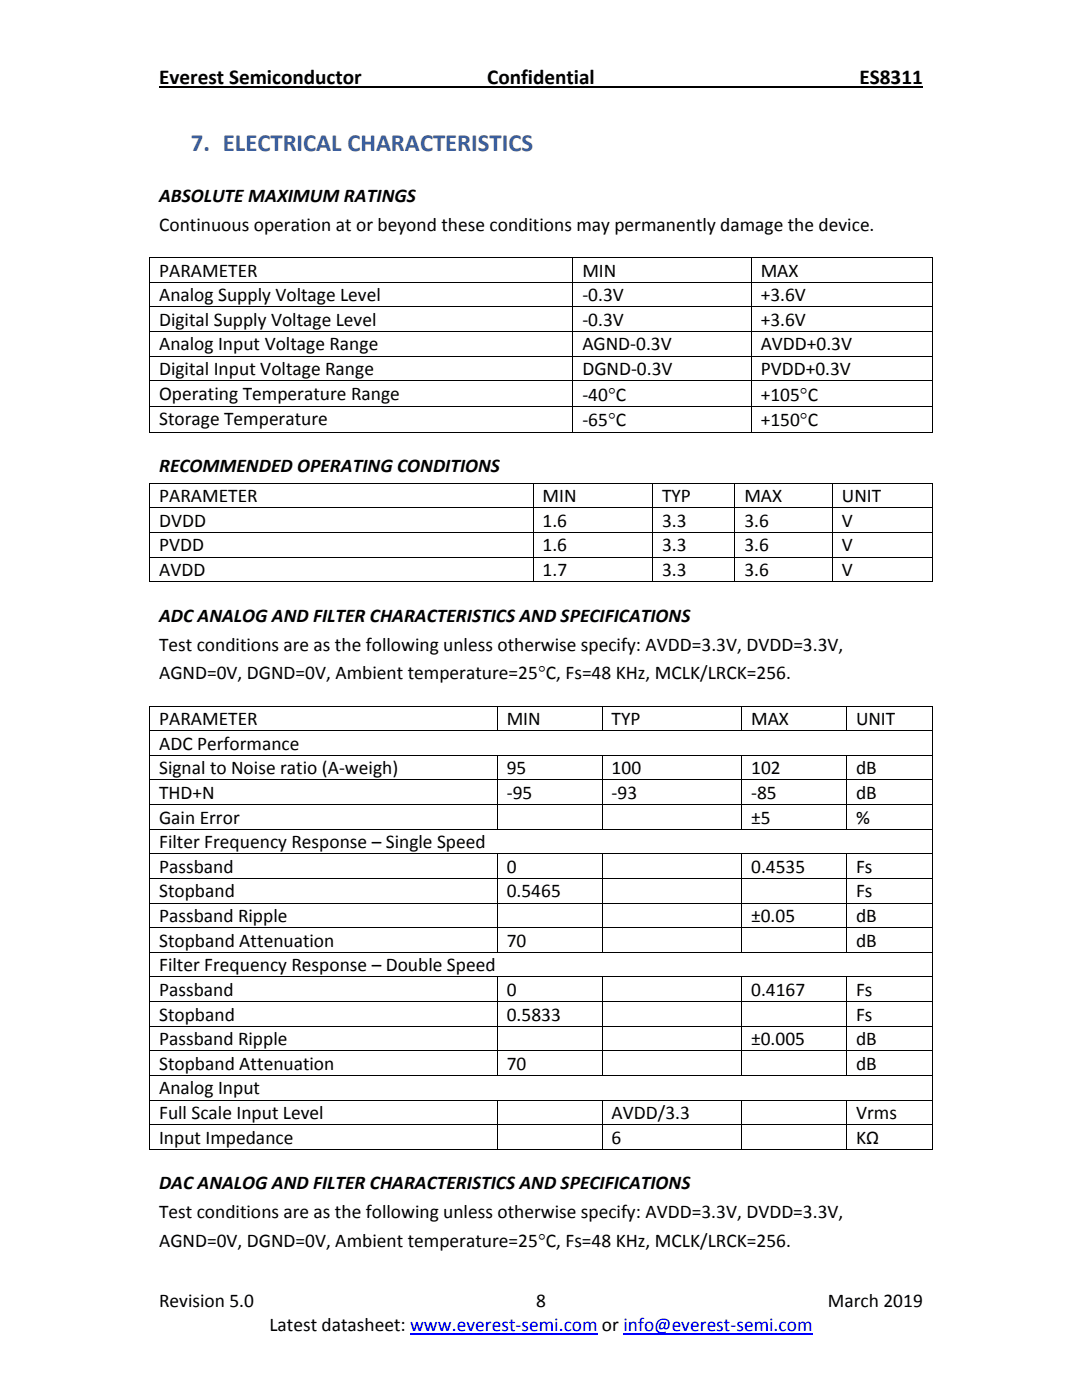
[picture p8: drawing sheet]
<svg xmlns="http://www.w3.org/2000/svg" width="216mm" height="279mm" viewBox="0 0 216 279" stroke-linecap="round" stroke-linejoin="round" font-family="sans-serif">
<defs><g id="words">
<text font-size="4.9" fill="#365f91" x="38.1" y="30.1">7. ELECTRICAL CHARACTERISTICS</text>
<g font-size="4.2">
<text x="31.7" y="16.7">Everest Semiconductor</text>
<text x="97.2" y="16.7">Confidential</text>
<text x="171.5" y="16.7">ES8311</text>
</g>
<g font-size="3.9">
<text x="31.7" y="40.3">ABSOLUTE MAXIMUM RATINGS</text>
<text x="31.7" y="46">Continuous operation at or beyond these conditions may permanently damage the device.</text>
<text x="31.7" y="55.2">PARAMETER</text>
<text x="116.2" y="55.2">MIN</text>
<text x="151.8" y="55.2">MAX</text>
<text x="31.7" y="60.1">Analog Supply Voltage Level</text>
<text x="31.7" y="65">Digital Supply Voltage Level</text>
<text x="116.2" y="60.1">-0.3V</text>
<text x="116.2" y="65">-0.3V</text>
<text x="151.8" y="60.1">+3.6V</text>
<text x="151.8" y="65">+3.6V</text>
<text x="31.7" y="69.9">Analog Input Voltage Range</text>
<text x="116.2" y="69.9">AGND-0.3V</text>
<text x="151.8" y="69.9">AVDD+0.3V</text>
<text x="31.7" y="74.8">Digital Input Voltage Range</text>
<text x="116.2" y="74.8">DGND-0.3V</text>
<text x="151.8" y="74.8">PVDD+0.3V</text>
<text x="31.7" y="79.8">Operating Temperature Range</text>
<text x="116.2" y="80">-40°C</text>
<text x="151.8" y="80">+105°C</text>
<text x="31.7" y="84.9">Storage Temperature</text>
<text x="116.2" y="85.1">-65°C</text>
<text x="151.8" y="85.1">+150°C</text>
<text x="31.7" y="94.2">RECOMMENDED OPERATING CONDITIONS</text>
<text x="31.7" y="100.2">PARAMETER</text>
<text x="108.3" y="100.2">MIN</text>
<text x="132.1" y="100.2">TYP</text>
<text x="148.5" y="100.2">MAX</text>
<text x="168" y="100.2">UNIT</text>
<text x="31.7" y="105.1">DVDD</text>
<text x="108.3" y="105.1">1.6</text>
<text x="132.1" y="105.1">3.3</text>
<text x="148.5" y="105.1">3.6</text>
<text x="168" y="105.1">V</text>
<text x="31.7" y="110">PVDD</text>
<text x="108.3" y="110">1.6</text>
<text x="132.1" y="110">3.3</text>
<text x="148.5" y="110">3.6</text>
<text x="168" y="110">V</text>
<text x="31.7" y="115">AVDD</text>
<text x="108.3" y="115">1.7</text>
<text x="132.1" y="115">3.3</text>
<text x="148.5" y="115">3.6</text>
<text x="168" y="115">V</text>
<text x="31.7" y="124.1">ADC ANALOG AND FILTER CHARACTERISTICS AND SPECIFICATIONS</text>
<text x="31.8" y="129.9">Test conditions are as the following unless otherwise specify: AVDD=3.3V, DVDD=3.3V,</text>
<text x="31.8" y="135.5">AGND=0V, DGND=0V, Ambient temperature=25°C, Fs=48 KHz, MCLK/LRCK=256.</text>
<text x="31.7" y="149.6">ADC Performance</text>
<text x="31.8" y="144.7">PARAMETER</text>
<text x="101.1" y="144.7">MIN</text>
<text x="122" y="144.7">TYP</text>
<text x="149.9" y="144.7">MAX</text>
<text x="170.8" y="144.7">UNIT</text>
<text x="31.7" y="154.5">Signal to Noise ratio (A-weigh)</text>
<text x="101.1" y="154.5">95</text>
<text x="122" y="154.5">100</text>
<text x="149.9" y="154.5">102</text>
<text x="170.8" y="154.5">dB</text>
<text x="31.7" y="159.4">THD+N</text>
<text x="101.1" y="159.4">-95</text>
<text x="122" y="159.4">-93</text>
<text x="149.9" y="159.4">-85</text>
<text x="170.8" y="159.4">dB</text>
<text x="31.7" y="164.4">Gain Error</text>
<text x="149.9" y="164.4">±5</text>
<text x="170.8" y="164.4">%</text>
<text x="31.7" y="169.3">Filter Frequency Response – Single Speed</text>
<text x="31.7" y="174.2">Passband</text>
<text x="31.7" y="179.1">Stopband</text>
<text x="101.1" y="174.2">0</text>
<text x="101.1" y="179.1">0.5465</text>
<text x="149.9" y="174.2">0.4535</text>
<text x="170.8" y="174.2">Fs</text>
<text x="170.8" y="179.1">Fs</text>
<text x="31.7" y="184">Passband Ripple</text>
<text x="149.9" y="184">±0.05</text>
<text x="170.8" y="184">dB</text>
<text x="31.7" y="188.9">Stopband Attenuation</text>
<text x="101.1" y="188.9">70</text>
<text x="170.8" y="188.9">dB</text>
<text x="31.7" y="193.8">Filter Frequency Response – Double Speed</text>
<text x="31.7" y="198.8">Passband</text>
<text x="31.7" y="203.7">Stopband</text>
<text x="101.1" y="198.8">0</text>
<text x="101.1" y="203.7">0.5833</text>
<text x="149.9" y="198.8">0.4167</text>
<text x="170.8" y="198.8">Fs</text>
<text x="170.8" y="203.7">Fs</text>
<text x="31.7" y="208.6">Passband Ripple</text>
<text x="149.9" y="208.6">±0.005</text>
<text x="170.8" y="208.6">dB</text>
<text x="31.7" y="213.5">Stopband Attenuation</text>
<text x="101.1" y="213.5">70</text>
<text x="170.8" y="213.5">dB</text>
<text x="31.7" y="218.4">Analog Input</text>
<text x="31.7" y="223.3">Full Scale Input Level</text>
<text x="122" y="223.3">AVDD/3.3</text>
<text x="170.8" y="223.3">Vrms</text>
<text x="31.7" y="228.2">Input Impedance</text>
<text x="122" y="228.2">6</text>
<text x="170.8" y="228.2">KΩ</text>
<text x="31.7" y="237.4">DAC ANALOG AND FILTER CHARACTERISTICS AND SPECIFICATIONS</text>
<text x="31.8" y="243.2">Test conditions are as the following unless otherwise specify: AVDD=3.3V, DVDD=3.3V,</text>
<text x="31.7" y="248.8">AGND=0V, DGND=0V, Ambient temperature=25°C, Fs=48 KHz, MCLK/LRCK=256.</text>
<text x="31.7" y="260.9">Revision 5.0</text>
<text x="107" y="260.9">8</text>
<text x="165.2" y="260.9">March 2019</text>
<text x="53.8" y="265.6">Latest datasheet: www.everest-semi.com or info@everest-semi.com</text>
</g>
</g></defs>
<path d="M31.7 17.3h152.4" fill="none" stroke="#000" stroke-width=".38"/>
<path d="M81.8 266.2h37.5M124.4 266.2h37.7" fill="none" stroke="#00f" stroke-width=".25"/>
<g fill="#000">
<path d="M29.8 51.3h.1v.2h-.1z" fill-rule="evenodd"/>
<path d="M29.8 51.3h.1v.2h-.1z" fill-rule="evenodd"/>
<path d="M29.8 56.3h.1v.1h-.1z" fill-rule="evenodd"/>
<path d="M114.2 51.3h.2v.2h-.2z" fill-rule="evenodd"/>
<path d="M114.2 56.3h.2v.1h-.2z" fill-rule="evenodd"/>
<path d="M149.8 51.3h.2v.2h-.2z" fill-rule="evenodd"/>
<path d="M149.8 56.3h.2v.1h-.2z" fill-rule="evenodd"/>
<path d="M186 51.3h.1v.2h-.1z" fill-rule="evenodd"/>
<path d="M186 51.3h.1v.2h-.1z" fill-rule="evenodd"/>
<path d="M186 56.3h.1v.1h-.1z" fill-rule="evenodd"/>
<path d="M29.8 61.2h.1v.1h-.1z" fill-rule="evenodd"/>
<path d="M29.8 66.1h.1v.2h-.1z" fill-rule="evenodd"/>
<path d="M29.8 71h.1v.2h-.1z" fill-rule="evenodd"/>
<path d="M29.8 75.9h.1v.2h-.1z" fill-rule="evenodd"/>
<path d="M114.2 61.2h.2v.1h-.2z" fill-rule="evenodd"/>
<path d="M114.2 66.1h.2v.2h-.2z" fill-rule="evenodd"/>
<path d="M114.2 71h.2v.2h-.2z" fill-rule="evenodd"/>
<path d="M114.2 75.9h.2v.2h-.2z" fill-rule="evenodd"/>
<path d="M149.8 61.2h.2v.1h-.2z" fill-rule="evenodd"/>
<path d="M149.8 66.1h.2v.2h-.2z" fill-rule="evenodd"/>
<path d="M149.8 71h.2v.2h-.2z" fill-rule="evenodd"/>
<path d="M149.8 75.9h.2v.2h-.2z" fill-rule="evenodd"/>
<path d="M186 61.2h.1v.1h-.1z" fill-rule="evenodd"/>
<path d="M186 66.1h.1v.2h-.1z" fill-rule="evenodd"/>
<path d="M186 71h.1v.2h-.1z" fill-rule="evenodd"/>
<path d="M186 75.9h.1v.2h-.1z" fill-rule="evenodd"/>
<path d="M29.8 81h.1v.2h-.1z" fill-rule="evenodd"/>
<path d="M29.8 86.1h.1v.2h-.1z" fill-rule="evenodd"/>
<path d="M29.8 86.1h.1v.2h-.1z" fill-rule="evenodd"/>
<path d="M29.8 96.4h.1v.1h-.1z" fill-rule="evenodd"/>
<path d="M29.8 96.4h.1v.1h-.1z" fill-rule="evenodd"/>
<path d="M106.3 96.4h.1v.1h-.1z" fill-rule="evenodd"/>
<path d="M114.2 81h.2v.2h-.2z" fill-rule="evenodd"/>
<path d="M114.2 86.1h.2v.2h-.2z" fill-rule="evenodd"/>
<path d="M130.1 96.4h.2v.1h-.2z" fill-rule="evenodd"/>
<path d="M146.6 96.4h.1v.1h-.1z" fill-rule="evenodd"/>
<path d="M149.8 81h.2v.2h-.2z" fill-rule="evenodd"/>
<path d="M149.8 86.1h.2v.2h-.2z" fill-rule="evenodd"/>
<path d="M166 96.4h.2v.1h-.2z" fill-rule="evenodd"/>
<path d="M186 81h.1v.2h-.1z" fill-rule="evenodd"/>
<path d="M186 86.1h.1v.2h-.1z" fill-rule="evenodd"/>
<path d="M186 86.1h.1v.2h-.1z" fill-rule="evenodd"/>
<path d="M186 96.4h.1v.1h-.1z" fill-rule="evenodd"/>
<path d="M186 96.4h.1v.1h-.1z" fill-rule="evenodd"/>
<path d="M29.8 101.3h.1v.1h-.1z" fill-rule="evenodd"/>
<path d="M29.8 106.2h.1v.1h-.1z" fill-rule="evenodd"/>
<path d="M29.8 111.1h.1v.2h-.1z" fill-rule="evenodd"/>
<path d="M29.8 116h.1v.2h-.1z" fill-rule="evenodd"/>
<path d="M29.8 116h.1v.2h-.1z" fill-rule="evenodd"/>
<path d="M106.3 101.3h.1v.1h-.1z" fill-rule="evenodd"/>
<path d="M106.3 106.2h.1v.1h-.1z" fill-rule="evenodd"/>
<path d="M106.3 111.1h.1v.2h-.1z" fill-rule="evenodd"/>
<path d="M106.3 116h.1v.2h-.1z" fill-rule="evenodd"/>
<path d="M130.1 101.3h.2v.1h-.2z" fill-rule="evenodd"/>
<path d="M130.1 106.2h.2v.1h-.2z" fill-rule="evenodd"/>
<path d="M130.1 111.1h.2v.2h-.2z" fill-rule="evenodd"/>
<path d="M130.1 116h.2v.2h-.2z" fill-rule="evenodd"/>
<path d="M146.6 101.3h.1v.1h-.1z" fill-rule="evenodd"/>
<path d="M146.6 106.2h.1v.1h-.1z" fill-rule="evenodd"/>
<path d="M146.6 111.1h.1v.2h-.1z" fill-rule="evenodd"/>
<path d="M146.6 116h.1v.2h-.1z" fill-rule="evenodd"/>
<path d="M166 101.3h.2v.1h-.2z" fill-rule="evenodd"/>
<path d="M166 106.2h.2v.1h-.2z" fill-rule="evenodd"/>
<path d="M166 111.1h.2v.2h-.2z" fill-rule="evenodd"/>
<path d="M166 116h.2v.2h-.2z" fill-rule="evenodd"/>
<path d="M186 101.3h.1v.1h-.1z" fill-rule="evenodd"/>
<path d="M186 106.2h.1v.1h-.1z" fill-rule="evenodd"/>
<path d="M186 111.1h.1v.2h-.1z" fill-rule="evenodd"/>
<path d="M186 116h.1v.2h-.1z" fill-rule="evenodd"/>
<path d="M186 116h.1v.2h-.1z" fill-rule="evenodd"/>
<path d="M29.8 140.8h.1v.2h-.1z" fill-rule="evenodd"/>
<path d="M29.8 140.8h.1v.2h-.1z" fill-rule="evenodd"/>
<path d="M29.8 145.8h.1v.1h-.1z" fill-rule="evenodd"/>
<path d="M29.8 150.7h.1v.1h-.1z" fill-rule="evenodd"/>
<path d="M29.8 155.6h.1v.1h-.1z" fill-rule="evenodd"/>
<path d="M99.1 140.8h.2v.2h-.2z" fill-rule="evenodd"/>
<path d="M99.1 145.8h.2v.1h-.2z" fill-rule="evenodd"/>
<path d="M99.1 150.7h.2v.1h-.2z" fill-rule="evenodd"/>
<path d="M99.1 155.6h.2v.1h-.2z" fill-rule="evenodd"/>
<path d="M120.1 140.8h.1v.2h-.1z" fill-rule="evenodd"/>
<path d="M120.1 145.8h.1v.1h-.1z" fill-rule="evenodd"/>
<path d="M120.1 150.7h.1v.1h-.1z" fill-rule="evenodd"/>
<path d="M120.1 155.6h.1v.1h-.1z" fill-rule="evenodd"/>
<path d="M147.9 140.8h.2v.2h-.2z" fill-rule="evenodd"/>
<path d="M147.9 145.8h.2v.1h-.2z" fill-rule="evenodd"/>
<path d="M147.9 150.7h.2v.1h-.2z" fill-rule="evenodd"/>
<path d="M147.9 155.6h.2v.1h-.2z" fill-rule="evenodd"/>
<path d="M168.8 140.8h.2v.2h-.2z" fill-rule="evenodd"/>
<path d="M168.8 145.8h.2v.1h-.2z" fill-rule="evenodd"/>
<path d="M168.8 150.7h.2v.1h-.2z" fill-rule="evenodd"/>
<path d="M168.8 155.6h.2v.1h-.2z" fill-rule="evenodd"/>
<path d="M186 140.8h.1v.2h-.1z" fill-rule="evenodd"/>
<path d="M186 140.8h.1v.2h-.1z" fill-rule="evenodd"/>
<path d="M186 145.8h.1v.1h-.1z" fill-rule="evenodd"/>
<path d="M186 150.7h.1v.1h-.1z" fill-rule="evenodd"/>
<path d="M186 155.6h.1v.1h-.1z" fill-rule="evenodd"/>
<path d="M29.8 160.5h.1v.2h-.1z" fill-rule="evenodd"/>
<path d="M29.8 165.4h.1v.2h-.1z" fill-rule="evenodd"/>
<path d="M29.8 170.3h.1v.2h-.1z" fill-rule="evenodd"/>
<path d="M29.8 175.2h.1v.2h-.1z" fill-rule="evenodd"/>
<path d="M99.1 160.5h.2v.2h-.2z" fill-rule="evenodd"/>
<path d="M99.1 165.4h.2v.2h-.2z" fill-rule="evenodd"/>
<path d="M99.1 170.3h.2v.2h-.2z" fill-rule="evenodd"/>
<path d="M99.1 175.2h.2v.2h-.2z" fill-rule="evenodd"/>
<path d="M120.1 160.5h.1v.2h-.1z" fill-rule="evenodd"/>
<path d="M120.1 165.4h.1v.2h-.1z" fill-rule="evenodd"/>
<path d="M120.1 170.3h.1v.2h-.1z" fill-rule="evenodd"/>
<path d="M120.1 175.2h.1v.2h-.1z" fill-rule="evenodd"/>
<path d="M147.9 160.5h.2v.2h-.2z" fill-rule="evenodd"/>
<path d="M147.9 165.4h.2v.2h-.2z" fill-rule="evenodd"/>
<path d="M147.9 170.3h.2v.2h-.2z" fill-rule="evenodd"/>
<path d="M147.9 175.2h.2v.2h-.2z" fill-rule="evenodd"/>
<path d="M168.8 160.5h.2v.2h-.2z" fill-rule="evenodd"/>
<path d="M168.8 165.4h.2v.2h-.2z" fill-rule="evenodd"/>
<path d="M168.8 170.3h.2v.2h-.2z" fill-rule="evenodd"/>
<path d="M168.8 175.2h.2v.2h-.2z" fill-rule="evenodd"/>
<path d="M186 160.5h.1v.2h-.1z" fill-rule="evenodd"/>
<path d="M186 165.4h.1v.2h-.1z" fill-rule="evenodd"/>
<path d="M186 170.3h.1v.2h-.1z" fill-rule="evenodd"/>
<path d="M186 175.2h.1v.2h-.1z" fill-rule="evenodd"/>
<path d="M29.8 180.1h.1v.2h-.1z" fill-rule="evenodd"/>
<path d="M29.8 185.1h.1v.1h-.1z" fill-rule="evenodd"/>
<path d="M29.8 190h.1v.1h-.1z" fill-rule="evenodd"/>
<path d="M29.8 194.9h.1v.2h-.1z" fill-rule="evenodd"/>
<path d="M29.8 199.8h.1v.2h-.1z" fill-rule="evenodd"/>
<path d="M99.1 180.1h.2v.2h-.2z" fill-rule="evenodd"/>
<path d="M99.1 185.1h.2v.1h-.2z" fill-rule="evenodd"/>
<path d="M99.1 190h.2v.1h-.2z" fill-rule="evenodd"/>
<path d="M99.1 194.9h.2v.2h-.2z" fill-rule="evenodd"/>
<path d="M99.1 199.8h.2v.2h-.2z" fill-rule="evenodd"/>
<path d="M120.1 180.1h.1v.2h-.1z" fill-rule="evenodd"/>
<path d="M120.1 185.1h.1v.1h-.1z" fill-rule="evenodd"/>
<path d="M120.1 190h.1v.1h-.1z" fill-rule="evenodd"/>
<path d="M120.1 194.9h.1v.2h-.1z" fill-rule="evenodd"/>
<path d="M120.1 199.8h.1v.2h-.1z" fill-rule="evenodd"/>
<path d="M147.9 180.1h.2v.2h-.2z" fill-rule="evenodd"/>
<path d="M147.9 185.1h.2v.1h-.2z" fill-rule="evenodd"/>
<path d="M147.9 190h.2v.1h-.2z" fill-rule="evenodd"/>
<path d="M147.9 194.9h.2v.2h-.2z" fill-rule="evenodd"/>
<path d="M147.9 199.8h.2v.2h-.2z" fill-rule="evenodd"/>
<path d="M168.8 180.1h.2v.2h-.2z" fill-rule="evenodd"/>
<path d="M168.8 185.1h.2v.1h-.2z" fill-rule="evenodd"/>
<path d="M168.8 190h.2v.1h-.2z" fill-rule="evenodd"/>
<path d="M168.8 194.9h.2v.2h-.2z" fill-rule="evenodd"/>
<path d="M168.8 199.8h.2v.2h-.2z" fill-rule="evenodd"/>
<path d="M186 180.1h.1v.2h-.1z" fill-rule="evenodd"/>
<path d="M186 185.1h.1v.1h-.1z" fill-rule="evenodd"/>
<path d="M186 190h.1v.1h-.1z" fill-rule="evenodd"/>
<path d="M186 194.9h.1v.2h-.1z" fill-rule="evenodd"/>
<path d="M186 199.8h.1v.2h-.1z" fill-rule="evenodd"/>
<path d="M29.8 204.7h.1v.2h-.1z" fill-rule="evenodd"/>
<path d="M29.8 209.6h.1v.2h-.1z" fill-rule="evenodd"/>
<path d="M29.8 214.5h.1v.2h-.1z" fill-rule="evenodd"/>
<path d="M29.8 219.5h.1v.1h-.1z" fill-rule="evenodd"/>
<path d="M99.1 204.7h.2v.2h-.2z" fill-rule="evenodd"/>
<path d="M99.1 209.6h.2v.2h-.2z" fill-rule="evenodd"/>
<path d="M99.1 214.5h.2v.2h-.2z" fill-rule="evenodd"/>
<path d="M99.1 219.5h.2v.1h-.2z" fill-rule="evenodd"/>
<path d="M120.1 204.7h.1v.2h-.1z" fill-rule="evenodd"/>
<path d="M120.1 209.6h.1v.2h-.1z" fill-rule="evenodd"/>
<path d="M120.1 214.5h.1v.2h-.1z" fill-rule="evenodd"/>
<path d="M120.1 219.5h.1v.1h-.1z" fill-rule="evenodd"/>
<path d="M147.9 204.7h.2v.2h-.2z" fill-rule="evenodd"/>
<path d="M147.9 209.6h.2v.2h-.2z" fill-rule="evenodd"/>
<path d="M147.9 214.5h.2v.2h-.2z" fill-rule="evenodd"/>
<path d="M147.9 219.5h.2v.1h-.2z" fill-rule="evenodd"/>
<path d="M168.8 204.7h.2v.2h-.2z" fill-rule="evenodd"/>
<path d="M168.8 209.6h.2v.2h-.2z" fill-rule="evenodd"/>
<path d="M168.8 214.5h.2v.2h-.2z" fill-rule="evenodd"/>
<path d="M168.8 219.5h.2v.1h-.2z" fill-rule="evenodd"/>
<path d="M186 204.7h.1v.2h-.1z" fill-rule="evenodd"/>
<path d="M186 209.6h.1v.2h-.1z" fill-rule="evenodd"/>
<path d="M186 214.5h.1v.2h-.1z" fill-rule="evenodd"/>
<path d="M186 219.5h.1v.1h-.1z" fill-rule="evenodd"/>
<path d="M29.8 224.4h.1v.1h-.1z" fill-rule="evenodd"/>
<path d="M29.8 229.3h.1v.2h-.1z" fill-rule="evenodd"/>
<path d="M29.8 229.3h.1v.2h-.1z" fill-rule="evenodd"/>
<path d="M99.1 224.4h.2v.1h-.2z" fill-rule="evenodd"/>
<path d="M99.1 229.3h.2v.2h-.2z" fill-rule="evenodd"/>
<path d="M120.1 224.4h.1v.1h-.1z" fill-rule="evenodd"/>
<path d="M120.1 229.3h.1v.2h-.1z" fill-rule="evenodd"/>
<path d="M147.9 224.4h.2v.1h-.2z" fill-rule="evenodd"/>
<path d="M147.9 229.3h.2v.2h-.2z" fill-rule="evenodd"/>
<path d="M168.8 224.4h.2v.1h-.2z" fill-rule="evenodd"/>
<path d="M168.8 229.3h.2v.2h-.2z" fill-rule="evenodd"/>
<path d="M186 224.4h.1v.1h-.1z" fill-rule="evenodd"/>
<path d="M186 229.3h.1v.2h-.1z" fill-rule="evenodd"/>
<path d="M186 229.3h.1v.2h-.1z" fill-rule="evenodd"/>
</g>
<g fill="none" stroke="#000" stroke-width=".2">
<path d="M29.8 51.5v4.8M29.8 56.4v4.8M29.9 51.4h84.3M29.9 56.3h84.3M114.3 51.5v4.8M114.3 56.4v4.8M114.4 51.4h35.4M114.4 56.3h35.4M149.9 51.5v4.8M149.9 56.4v4.8M150 51.4h36M150 56.3h36"/>
<path d="M186.1 51.5v4.8M186.1 56.4v4.8M29.8 61.3v4.8M29.8 66.3v4.7M29.8 71.2v4.7M29.8 76.1v4.9M29.9 61.3h84.3M29.9 66.2h84.3M29.9 71.1h84.3M29.9 76h84.3M114.3 61.3v4.8M114.3 66.3v4.7"/>
<path d="M114.3 71.2v4.7M114.3 76.1v4.9M114.4 61.3h35.4M114.4 66.2h35.4M114.4 71.1h35.4M114.4 76h35.4M149.9 61.3v4.8M149.9 66.3v4.7M149.9 71.2v4.7M149.9 76.1v4.9M150 61.3h36M150 66.2h36"/>
<path d="M150 71.1h36M150 76h36M186.1 61.3v4.8M186.1 66.3v4.7M186.1 71.2v4.7M186.1 76.1v4.9M29.8 81.2v4.9M29.8 96.5v4.8M29.9 81.1h84.3M29.9 86.2h84.3M29.9 96.4h76.4M106.4 96.5v4.8"/>
<path d="M106.4 96.4h23.7M114.3 81.2v4.9M114.4 81.1h35.4M114.4 86.2h35.4M130.2 96.5v4.8M130.3 96.4h16.3M146.6 96.5v4.8M146.7 96.4h19.3M149.9 81.2v4.9M150 81.1h36M150 86.2h36M166.1 96.5v4.8"/>
<path d="M166.2 96.4h19.8M186.1 81.2v4.9M186.1 96.5v4.8M29.8 101.4v4.8M29.8 106.3v4.8M29.8 111.3v4.7M29.9 101.3h76.4M29.9 106.3h76.4M29.9 111.2h76.4M29.9 116.1h76.4M106.4 101.4v4.8M106.4 106.3v4.8"/>
<path d="M106.4 111.3v4.7M106.4 101.3h23.7M106.4 106.3h23.7M106.4 111.2h23.7M106.4 116.1h23.7M130.2 101.4v4.8M130.2 106.3v4.8M130.2 111.3v4.7M130.3 101.3h16.3M130.3 106.3h16.3M130.3 111.2h16.3M130.3 116.1h16.3"/>
<path d="M146.6 101.4v4.8M146.6 106.3v4.8M146.6 111.3v4.7M146.7 101.3h19.3M146.7 106.3h19.3M146.7 111.2h19.3M146.7 116.1h19.3M166.1 101.4v4.8M166.1 106.3v4.8M166.1 111.3v4.7M166.2 101.3h19.8M166.2 106.3h19.8"/>
<path d="M166.2 111.2h19.8M166.2 116.1h19.8M186.1 101.4v4.8M186.1 106.3v4.8M186.1 111.3v4.7M29.8 141v4.8M29.8 145.9v4.8M29.8 150.8v4.8M29.8 155.7v4.8M29.9 140.9h69.2M29.9 145.8h69.2M29.9 150.7h69.2"/>
<path d="M29.9 155.7h69.2M99.2 141v4.8M99.2 150.8v4.8M99.2 155.7v4.8M99.3 140.9h20.8M99.3 145.8h20.8M99.3 150.7h20.8M99.3 155.7h20.8M120.1 141v4.8M120.1 150.8v4.8M120.1 155.7v4.8M120.2 140.9h27.7"/>
<path d="M120.2 145.8h27.7M120.2 150.7h27.7M120.2 155.7h27.7M148 141v4.8M148 150.8v4.8M148 155.7v4.8M148.1 140.9h20.7M148.1 145.8h20.7M148.1 150.7h20.7M148.1 155.7h20.7M168.9 141v4.8M168.9 150.8v4.8"/>
<path d="M168.9 155.7v4.8M169 140.9h17M169 145.8h17M169 150.7h17M169 155.7h17M186.1 141v4.8M186.1 145.9v4.8M186.1 150.8v4.8M186.1 155.7v4.8M29.8 160.7v4.7M29.8 165.6v4.7M29.8 170.5v4.7"/>
<path d="M29.8 175.4v4.7M29.9 160.6h69.2M29.9 165.5h69.2M29.9 170.4h69.2M29.9 175.3h69.2M99.2 160.7v4.7M99.2 170.5v4.7M99.2 175.4v4.7M99.3 160.6h20.8M99.3 165.5h20.8M99.3 170.4h20.8M99.3 175.3h20.8"/>
<path d="M120.1 160.7v4.7M120.1 170.5v4.7M120.1 175.4v4.7M120.2 160.6h27.7M120.2 165.5h27.7M120.2 170.4h27.7M120.2 175.3h27.7M148 160.7v4.7M148 170.5v4.7M148 175.4v4.7M148.1 160.6h20.7M148.1 165.5h20.7"/>
<path d="M148.1 170.4h20.7M148.1 175.3h20.7M168.9 160.7v4.7M168.9 170.5v4.7M168.9 175.4v4.7M169 160.6h17M169 165.5h17M169 170.4h17M169 175.3h17M186.1 160.7v4.7M186.1 165.6v4.7M186.1 170.5v4.7"/>
<path d="M186.1 175.4v4.7M29.8 180.3v4.8M29.8 185.2v4.8M29.8 190.1v4.8M29.8 195.1v4.7M29.8 200v4.7M29.9 180.2h69.2M29.9 185.1h69.2M29.9 190.1h69.2M29.9 195h69.2M29.9 199.9h69.2M99.2 180.3v4.8"/>
<path d="M99.2 185.2v4.8M99.2 195.1v4.7M99.2 200v4.7M99.3 180.2h20.8M99.3 185.1h20.8M99.3 190.1h20.8M99.3 195h20.8M99.3 199.9h20.8M120.1 180.3v4.8M120.1 185.2v4.8M120.1 195.1v4.7M120.1 200v4.7"/>
<path d="M120.2 180.2h27.7M120.2 185.1h27.7M120.2 190.1h27.7M120.2 195h27.7M120.2 199.9h27.7M148 180.3v4.8M148 185.2v4.8M148 195.1v4.7M148 200v4.7M148.1 180.2h20.7M148.1 185.1h20.7M148.1 190.1h20.7"/>
<path d="M148.1 195h20.7M148.1 199.9h20.7M168.9 180.3v4.8M168.9 185.2v4.8M168.9 195.1v4.7M168.9 200v4.7M169 180.2h17M169 185.1h17M169 190.1h17M169 195h17M169 199.9h17M186.1 180.3v4.8"/>
<path d="M186.1 185.2v4.8M186.1 190.1v4.8M186.1 195.1v4.7M186.1 200v4.7M29.8 204.9v4.7M29.8 209.8v4.7M29.8 214.7v4.8M29.8 219.6v4.8M29.9 204.8h69.2M29.9 209.7h69.2M29.9 214.6h69.2M29.9 219.5h69.2"/>
<path d="M99.2 204.9v4.7M99.2 209.8v4.7M99.2 219.6v4.8M99.3 204.8h20.8M99.3 209.7h20.8M99.3 214.6h20.8M99.3 219.5h20.8M120.1 204.9v4.7M120.1 209.8v4.7M120.1 219.6v4.8M120.2 204.8h27.7M120.2 209.7h27.7"/>
<path d="M120.2 214.6h27.7M120.2 219.5h27.7M148 204.9v4.7M148 209.8v4.7M148 219.6v4.8M148.1 204.8h20.7M148.1 209.7h20.7M148.1 214.6h20.7M148.1 219.5h20.7M168.9 204.9v4.7M168.9 209.8v4.7M168.9 219.6v4.8"/>
<path d="M169 204.8h17M169 209.7h17M169 214.6h17M169 219.5h17M186.1 204.9v4.7M186.1 209.8v4.7M186.1 214.7v4.8M186.1 219.6v4.8M29.8 224.5v4.8M29.9 224.5h69.2M29.9 229.4h69.2M99.2 224.5v4.8"/>
<path d="M99.3 224.5h20.8M99.3 229.4h20.8M120.1 224.5v4.8M120.2 224.5h27.7M120.2 229.4h27.7M148 224.5v4.8M148.1 224.5h20.7M148.1 229.4h20.7M168.9 224.5v4.8M169 224.5h17M169 229.4h17M186.1 224.5v4.8"/>
</g>
<use href="#words"/>
</svg>
